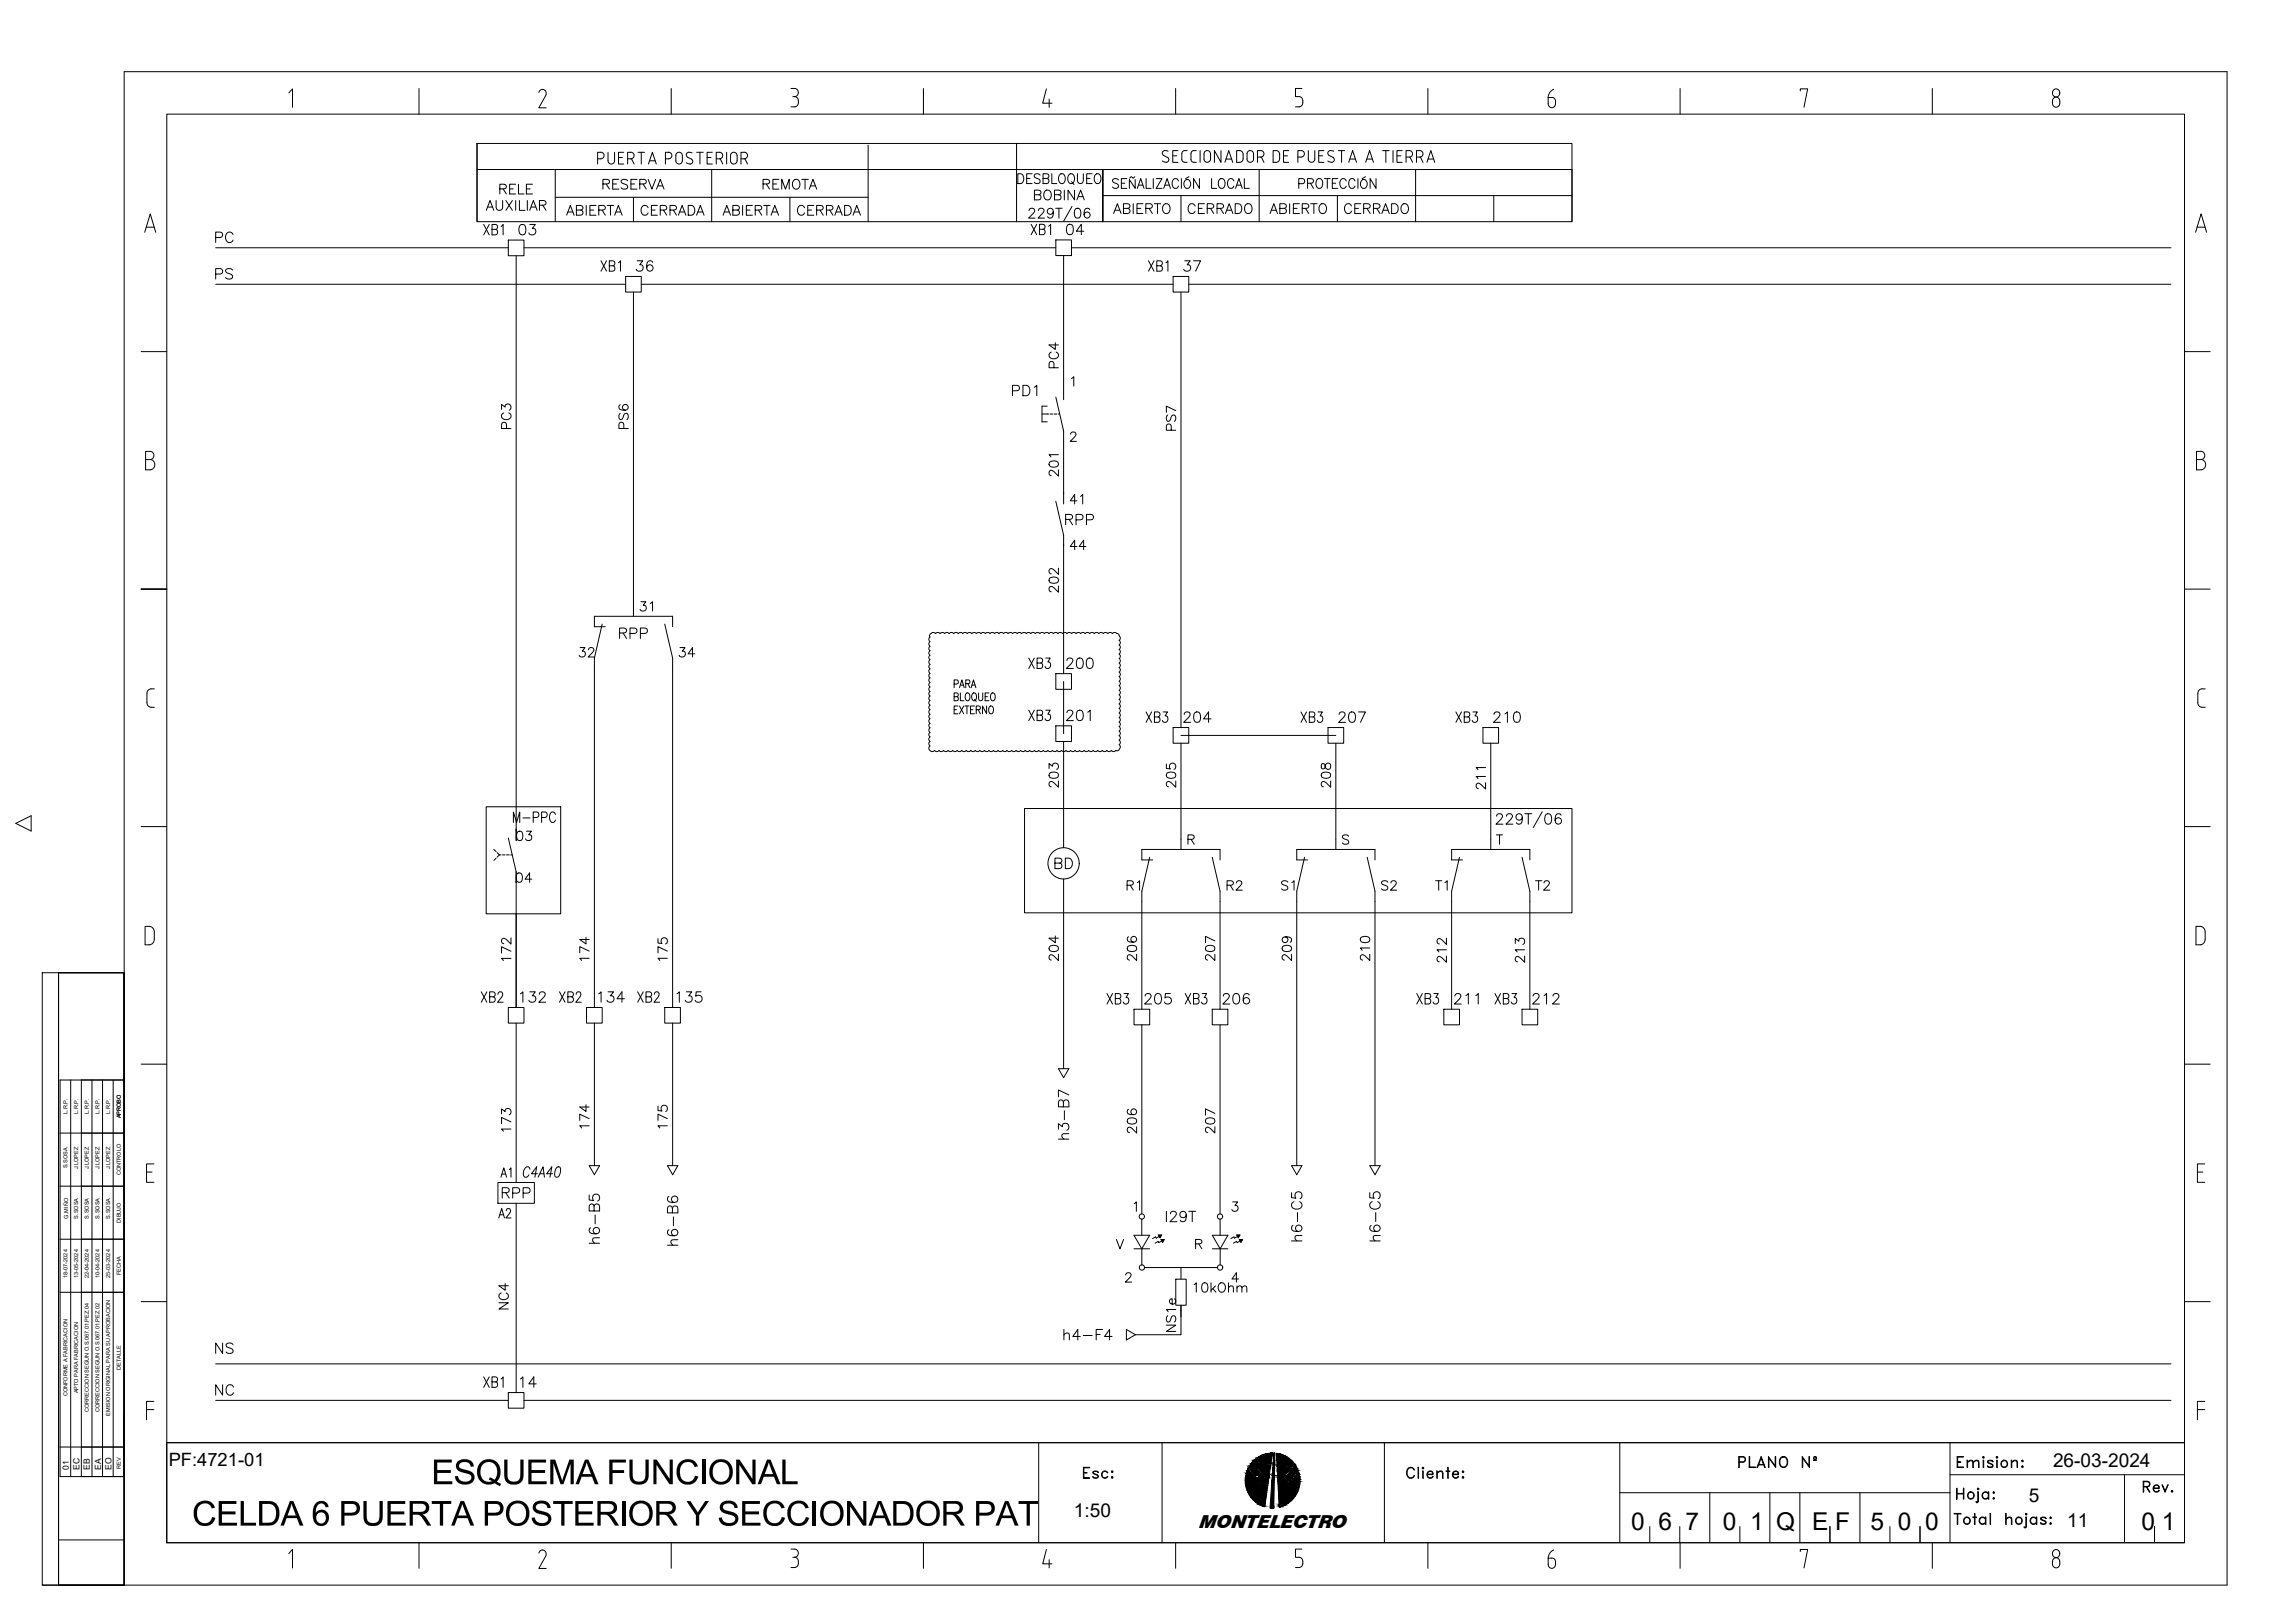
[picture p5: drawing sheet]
<svg xmlns="http://www.w3.org/2000/svg" width="420mm" height="297mm" viewBox="0 0 420 297" stroke-linecap="round" stroke-linejoin="round" font-family="sans-serif">
<defs><g id="words">
<text font-size="6.6" x="282.6" y="20.8">6</text>
<g font-size="6.3">
<text x="79" y="271.6">ESQUEMA FUNCIONAL</text>
<text x="35.1" y="279.2">CELDA 6 PUERTA POSTERIOR Y SECCIONADOR PAT</text>
</g>
<g font-size="5.3">
<text x="184.5" y="73.7">PD1</text>
<text x="194.4" y="97.4">RPP</text>
<text x="112.5" y="118.2">RPP</text>
<text x="111.1" y="228.6" transform="rotate(-90 111.1 228.6)">h6-B5</text>
<text x="254" y="228.2" transform="rotate(-90 254 228.2)">h6-C5</text>
<text x="38.5" y="249.1">NS</text>
<text x="194" y="246.6">h4-F4</text>
<text x="317.5" y="269.9">PLANO Nº</text>
</g>
<g font-size="4.9">
<text x="109.4" y="36">RESERVA</text>
<text x="138.6" y="36">REMOTA</text>
<text x="116.4" y="40.6">CERRADA</text>
<text x="131.6" y="40.6">ABIERTA</text>
<text x="145" y="40.6">CERRADA</text>
<text x="202.8" y="40.2">ABIERTO</text>
<text x="216.6" y="40.2">CERRADO</text>
<text x="231.8" y="40.2">ABIERTO</text>
<text x="245.2" y="40.2">CERRADO</text>
<text x="38.5" y="45.5">PC</text>
<text x="87.8" y="44.1">XB1</text>
<text x="94.2" y="44.1">03</text>
<text x="188" y="44.1">XB1</text>
<text x="194.4" y="44.1">04</text>
<text x="38.5" y="52.2">PS</text>
<text x="109" y="50.8">XB1</text>
<text x="115.7" y="50.8">36</text>
<text x="209.5" y="50.8">XB1</text>
<text x="215.9" y="50.8">37</text>
<text x="195.1" y="68.4" transform="rotate(-90 195.1 68.4)">PC4</text>
<text x="94.9" y="79.7" transform="rotate(-90 94.9 79.7)">PC3</text>
<text x="116.4" y="79.7" transform="rotate(-90 116.4 79.7)">PS6</text>
<text x="216.6" y="80.1" transform="rotate(-90 216.6 80.1)">PS7</text>
<text x="195.1" y="88.5" transform="rotate(-90 195.1 88.5)">201</text>
<text x="195.1" y="93.5">41</text>
<text x="195.1" y="102">44</text>
<text x="116.4" y="113.2">31</text>
<text x="195.1" y="109.7" transform="rotate(-90 195.1 109.7)">202</text>
<text x="105.1" y="121.4">32</text>
<text x="123.5" y="121.4">34</text>
<text x="187.3" y="123.5">XB3</text>
<text x="194.4" y="123.5">200</text>
<text x="187.3" y="133">XB3</text>
<text x="194.4" y="133">201</text>
<text x="208.8" y="133.3">XB3</text>
<text x="215.9" y="133.3">204</text>
<text x="237.4" y="133.3">XB3</text>
<text x="244.1" y="133.3">207</text>
<text x="265.6" y="133.3">XB3</text>
<text x="272.7" y="133.3">210</text>
<text x="195.1" y="145.3" transform="rotate(-90 195.1 145.3)">203</text>
<text x="216.6" y="145.3" transform="rotate(-90 216.6 145.3)">205</text>
<text x="244.8" y="145.3" transform="rotate(-90 244.8 145.3)">208</text>
<text x="93.1" y="151.7">M-PPC</text>
<text x="93.8" y="155.2">03</text>
<text x="192.3" y="160.2">BD</text>
<text x="93.5" y="162.6">04</text>
<text x="205.3" y="164">R1</text>
<text x="223.7" y="164">R2</text>
<text x="233.9" y="164">S1</text>
<text x="251.9" y="164">S2</text>
<text x="261.8" y="164">T1</text>
<text x="280.1" y="164">T2</text>
<text x="94.9" y="177.1" transform="rotate(-90 94.9 177.1)">172</text>
<text x="109" y="177.1" transform="rotate(-90 109 177.1)">174</text>
<text x="123.5" y="177.1" transform="rotate(-90 123.5 177.1)">175</text>
<text x="195.1" y="177.1" transform="rotate(-90 195.1 177.1)">204</text>
<text x="209.2" y="177.1" transform="rotate(-90 209.2 177.1)">206</text>
<text x="223.7" y="177.1" transform="rotate(-90 223.7 177.1)">207</text>
<text x="237.8" y="177.1" transform="rotate(-90 237.8 177.1)">209</text>
<text x="251.9" y="177.1" transform="rotate(-90 251.9 177.1)">210</text>
<text x="266" y="177.4" transform="rotate(-90 266 177.4)">212</text>
<text x="280.5" y="177.4" transform="rotate(-90 280.5 177.4)">213</text>
<text x="87.1" y="184.5">XB2</text>
<text x="94.5" y="184.5">132</text>
<text x="101.6" y="184.5">XB2</text>
<text x="108.7" y="184.5">134</text>
<text x="115.7" y="184.5">XB2</text>
<text x="123.1" y="184.5">135</text>
<text x="201.8" y="184.9">XB3</text>
<text x="208.5" y="184.9">205</text>
<text x="216.3" y="184.9">XB3</text>
<text x="223" y="184.9">206</text>
<text x="258.6" y="184.9">XB3</text>
<text x="265.3" y="184.9">211</text>
<text x="272.7" y="184.9">XB3</text>
<text x="279.8" y="184.9">212</text>
<text x="94.9" y="208.1" transform="rotate(-90 94.9 208.1)">173</text>
<text x="109" y="207.8" transform="rotate(-90 109 207.8)">174</text>
<text x="123.5" y="207.8" transform="rotate(-90 123.5 207.8)">175</text>
<text x="196.8" y="209.5" transform="rotate(-90 196.8 209.5)">h3-B7</text>
<text x="209.2" y="208.5" transform="rotate(-90 209.2 208.5)">206</text>
<text x="223.7" y="208.5" transform="rotate(-90 223.7 208.5)">207</text>
<text x="90.7" y="216.6">A1</text>
<text x="91" y="220.5">RPP</text>
<text x="94.9" y="216.6">C4A40</text>
<text x="90.3" y="224">A2</text>
<text x="212.7" y="224.7">I29T</text>
<text x="125.2" y="229.3" transform="rotate(-90 125.2 229.3)">h6-B6</text>
<text x="239.5" y="228.2" transform="rotate(-90 239.5 228.2)">h6-C5</text>
<text x="217.7" y="237.8">10kOhm</text>
<text x="94.2" y="240.9" transform="rotate(-90 94.2 240.9)">NC4</text>
<text x="216.6" y="244.8" transform="rotate(-90 216.6 244.8)">NS1e</text>
<text x="38.5" y="256.5">NC</text>
<text x="87.8" y="255.1">XB1</text>
<text x="94.5" y="255.1">14</text>
<text x="197.6" y="271.6">Esc:</text>
</g>
<g font-size="4.5">
<text x="298.6" y="280">0 6 7</text>
<text x="315.4" y="280">0 1</text>
<text x="325.2" y="280">Q</text>
<text x="331.7" y="280.1">E F</text>
<text x="342.4" y="280">5 0 0</text>
<text x="392.1" y="280">0 1</text>
</g>
<text font-size="4.4" x="273" y="145.7" transform="rotate(-90 273 145.7)">211</text>
<g font-size="3.5">
<text x="375.9" y="268.4">26-03-2024</text>
<text x="371.4" y="275">5</text>
<text x="196.6" y="277.6">1:50</text>
<text x="378.4" y="279.4">11</text>
</g>
<text font-size="3.4" x="30.9" y="268.3">PF:4721-01</text>
<text font-size="3.3" x="219.5" y="279.6">MONTELECTRO</text>
<g font-size="1.6">
<text x="12.6" y="269" transform="rotate(-90 12.6 269)">01</text>
<text x="14.6" y="269" transform="rotate(-90 14.6 269)">EC</text>
<text x="16.4" y="269" transform="rotate(-90 16.4 269)">EB</text>
<text x="18.5" y="269" transform="rotate(-90 18.5 269)">EA</text>
<text x="20.4" y="269" transform="rotate(-90 20.4 269)">EO</text>
</g>
<g font-size="1">
<text x="12.4" y="203.9" transform="rotate(-90 12.4 203.9)">L.R.P.</text>
<text x="14.3" y="203.9" transform="rotate(-90 14.3 203.9)">L.R.P.</text>
<text x="16.3" y="203.9" transform="rotate(-90 16.3 203.9)">L.R.P.</text>
<text x="18.2" y="203.9" transform="rotate(-90 18.2 203.9)">L.R.P.</text>
<text x="20.2" y="203.9" transform="rotate(-90 20.2 203.9)">L.R.P.</text>
<text x="22.1" y="204.7" transform="rotate(-90 22.1 204.7)">APROBO</text>
<text x="12.4" y="213.8" transform="rotate(-90 12.4 213.8)">S.SOSA</text>
<text x="14.3" y="214" transform="rotate(-90 14.3 214)">J.LOPEZ</text>
<text x="16.3" y="214" transform="rotate(-90 16.3 214)">J.LOPEZ</text>
<text x="18.2" y="214" transform="rotate(-90 18.2 214)">J.LOPEZ</text>
<text x="20.2" y="214" transform="rotate(-90 20.2 214)">J.LOPEZ</text>
<text x="22.1" y="215.1" transform="rotate(-90 22.1 215.1)">CONTROLO</text>
<text x="12.5" y="223" transform="rotate(-90 12.5 223)">G.MIÑO</text>
<text x="14.3" y="223" transform="rotate(-90 14.3 223)">S.SOSA</text>
<text x="16.3" y="223" transform="rotate(-90 16.3 223)">S.SOSA</text>
<text x="18.2" y="223" transform="rotate(-90 18.2 223)">S.SOSA</text>
<text x="20.2" y="223" transform="rotate(-90 20.2 223)">S.SOSA</text>
<text x="22.1" y="223.8" transform="rotate(-90 22.1 223.8)">DIBUJO</text>
<text x="12.4" y="233.9" transform="rotate(-90 12.4 233.9)">18-07-2024</text>
<text x="14.3" y="233.9" transform="rotate(-90 14.3 233.9)">13-05-2024</text>
<text x="16.3" y="233.9" transform="rotate(-90 16.3 233.9)">22-04-2024</text>
<text x="18.2" y="233.9" transform="rotate(-90 18.2 233.9)">10-04-2024</text>
<text x="20.2" y="233.9" transform="rotate(-90 20.2 233.9)">25-03-2024</text>
<text x="22.1" y="233.4" transform="rotate(-90 22.1 233.4)">FECHA</text>
<text x="22.1" y="250.8" transform="rotate(-90 22.1 250.8)">DETALLE</text>
<text x="12.4" y="255.6" transform="rotate(-90 12.4 255.6)">CONFORME A FABRICACION</text>
<text x="14.3" y="255" transform="rotate(-90 14.3 255)">APTO PARA FABRICACION</text>
<text x="16.3" y="258.5" transform="rotate(-90 16.3 258.5)">CORRECCION SEGUN O.S.067.01.PEZ.04</text>
<text x="18.2" y="258.5" transform="rotate(-90 18.2 258.5)">CORRECCION SEGUN O.S.067.01.PEZ.02</text>
<text x="20.2" y="259.1" transform="rotate(-90 20.2 259.1)">EMISION ORIGINAL PARA SU APROBACION</text>
<text x="22.1" y="268.8" transform="rotate(-90 22.1 268.8)">REV</text>
</g>
</g></defs>
<!-- layer: AUXILIAR -->
<g fill="none" stroke="#000" stroke-width=".18">
<path d="M39.5 45.3h53.6M39.5 52h75M95.9 45.3h97.4M117.4 52h97.4M196.2 45.3h201.2M217.6 52h179.8M89 147.7h13.6v19.5h-13.6zM93.1 153.4l1.4 6.2M187.6 148h100.2v19.1h-100.2zM274 149.4l.1-.3 .2-.2 .6 .1a.43 .43 0 0 1 .1 .7l-1.1 1.1h1.3M275.8 149.4l.1-.3 .3-.2 .5 .1a.42 .42 0 0 1 .1 .7l-1.1 1.1h1.3M278.7 149.6a.59 .59 0 0 1-.8 .5 .59 .59 0 0 1-.2-1 .59 .59 0 0 1 .9 .1 1.77 1.77 0 0 1-.2 1.5 .56 .56 0 0 1-.8-.1"/>
<path d="M279.2 148.9h1.2M279.8 148.9v1.9M282.3 148.6l-1.6 2.9M283.1 149a.61 .61 0 0 1 .9 .3 1.58 1.58 0 0 1-.2 1.4 .6 .6 0 0 1-.9-.2 1.55 1.55 0 0 1 .2-1.5zM285.8 149.2a.55 .55 0 0 0-.8-.2 1.14 1.14 0 0 0 .3 1.8 .59 .59 0 0 0 .6-.5 .59 .59 0 0 0-.6-.6 .59 .59 0 0 0-.6 .5M94.5 161.5v5.7M39.5 256.3h53.6M39.5 249.6h357.9M95.9 256.3h301.5"/>
</g>
<!-- layer: COTAS -->
<g fill="none" stroke="#000" stroke-width=".18">
<path d="M87.3 26.3h200.5v14.3h-200.5zM87.3 31h200.5v9.6M87.3 26.3v14.3M101.7 36.1h57.2M101.7 31v9.6M109.4 29.1h.6a.59 .59 0 0 0 .6-.6 .59 .59 0 0 0-.6-.6h-.6v2.1M111.3 27.9v1.5a.6 .6 0 0 0 .6 .6 .6 .6 0 0 0 .6-.6v-1.5M113.2 28.8h.8M114.2 27.9h-1v2.1h1M114.9 29.1h.6a.59 .59 0 0 0 .6-.6 .59 .59 0 0 0-.6-.6h-.6v2.1M115.6 29.1l.5 .9M116.8 27.9h1.2"/>
<path d="M117.4 27.9v2.1M118.7 30l.7-2.1 .8 2.1M118.9 29.4h1M121.8 29.1h.6a.59 .59 0 0 0 .6-.6 .59 .59 0 0 0-.6-.6h-.6v2.1M123.9 28a.6 .6 0 0 1 .6-.1 .6 .6 0 0 1 .4 .6v.9a.59 .59 0 0 1-.6 .6 .59 .59 0 0 1-.6-.6v-.9zM126.7 28a.59 .59 0 0 0-.8-.1 .59 .59 0 0 0-.2 .7l.9 .5a.54 .54 0 0 1 .1 .8 .54 .54 0 0 1-.8 0l-.3-.1M127.6 27.9h1.1M128.1 27.9v2.1M129.5 28.8h.7M130.3 31v9.6M130.4 27.9h-.9v2.1h.9M131.1 29.1h.6a.59 .59 0 0 0 .6-.6 .59 .59 0 0 0-.6-.6h-.6v2.1"/>
<path d="M131.8 29.1l.5 .9M133 27.9v2.1M133.9 28a.6 .6 0 0 1 .7-.1 .6 .6 0 0 1 .3 .6v.9a.59 .59 0 0 1-.6 .6 .59 .59 0 0 1-.5-.6l-.1-.9zM135.7 29.1h.6a.59 .59 0 0 0 .6-.6 .59 .59 0 0 0-.6-.6h-.6v2.1M136.4 29.1l.5 .9M158.9 26.6v14M186.1 26.3v14.3M201.9 35.8h85.9M201.9 31v9.6M213.9 27.7a.59 .59 0 0 0-.8-.1 .59 .59 0 0 0-.2 .7l.8 .5a.54 .54 0 0 1 .1 .8 .54 .54 0 0 1-.8 0l-.2-.1M214.7 28.5h.7M215.7 27.6h-1v2.1h1"/>
<path d="M217.3 27.6h-.7l-.2 .5v1.3l.2 .2 .7 .1M219 27.6h-.7l-.2 .2-.1 1.4 .3 .4 .7 .1M219.7 27.6v2.1M220.6 27.7a.6 .6 0 0 1 .6-.1 .6 .6 0 0 1 .4 .6v.9a.59 .59 0 0 1-.6 .6 .59 .59 0 0 1-.6-.6v-.9zM223.5 27.6v2.1l-1.2-2.1v2.1M224.3 29.7l.7-2.1 .7 2.1M224.5 29.1h1M226.4 27.6h.5a.66 .66 0 0 1 .7 .6v.9a.66 .66 0 0 1-.7 .6h-.5zM228.5 27.7a.6 .6 0 0 1 .6-.1 .6 .6 0 0 1 .4 .6v.9a.59 .59 0 0 1-.6 .6 .59 .59 0 0 1-.6-.6v-.9zM230.2 28.8h.6a.59 .59 0 0 0 .6-.6 .59 .59 0 0 0-.6-.6h-.6v2.1M230.5 31v9.6M230.9 28.8l.5 .9"/>
<path d="M233.1 27.6h.5a.66 .66 0 0 1 .7 .6v.9a.66 .66 0 0 1-.7 .6h-.5zM235 28.5h.7M235.9 27.6h-.9v2.1h.9M237.6 28.8h.6a.59 .59 0 0 0 .6-.6 .59 .59 0 0 0-.6-.6h-.6v2.1M239.5 27.6v1.5a.6 .6 0 0 0 .6 .6 .6 .6 0 0 0 .6-.6v-1.5M241.4 28.5h.7M242.4 27.6h-1v2.1h1M244.2 27.7a.6 .6 0 0 0-.8-.1 .6 .6 0 0 0-.2 .7l.8 .5a.53 .53 0 0 1 .1 .8 .53 .53 0 0 1-.8 0l-.2-.1M245 27.6h1.2M245.6 27.6v2.1M246.9 29.7l.7-2.1 .7 2.1M247.1 29.1h1"/>
<path d="M250 29.7l.7-2.1 .7 2.1M250.2 29.1h1M253.1 27.6h1.2M253.7 27.6v2.1M255 27.6v2.1M255.7 28.5h.8M256.7 27.6h-1v2.1h1M257.4 28.8h.6a.59 .59 0 0 0 .6-.6 .59 .59 0 0 0-.6-.6h-.6v2.1M258.1 28.8l.5 .9M259.2 31v9.6M259.3 28.8h.6a.59 .59 0 0 0 .6-.6 .59 .59 0 0 0-.6-.6h-.6v2.1M260 28.8l.5 .9"/>
<path d="M261.2 29.7l.7-2.1 .8 2.1M261.4 29.1h1.1M273.5 35.8v4.8"/>
</g>
<!-- layer: TEXTO -->
<g fill="none" stroke="#000" stroke-width=".18">
<path d="M89 38.5l.7-1.8 .7 1.8M89.3 37.9h.8M90.8 36.7v1.3a.6 .6 0 0 0 .6 .5 .6 .6 0 0 0 .6-.5v-1.3M91.5 34.6l1-.1 .2-.3-.1-.3-.3-.2h-.8v1.8M92.1 34.6l.6 .9M92.6 36.7l1.2 1.8M93.3 34.6h.7M93.8 36.7l-1.2 1.8M94.4 33.7h-1.1v1.8h1.1M94.4 36.7v1.8M94.9 33.7v1.8h1M95.1 36.7v1.8h1"/>
<path d="M96.4 34.6h.7M96.5 36.7v1.8M97 38.5l.7-1.8 .6 1.8M97.2 37.9h.9M97.5 33.7h-1.1v1.8h1.1M98.8 37.6h.7l.3-.1 .2-.3a.45 .45 0 0 0-.5-.5h-.7v1.8M99.4 37.6l.6 .9M103.7 39.4l.7-1.8 .7 1.8M104 38.8h.8M105.5 38.4h1.1l.1-.3-.1-.3-.3-.2h-.8v1.8h.8a.47 .47 0 0 0 .4-.5 .47 .47 0 0 0-.4-.5M107.3 37.6v1.8M108 38.4h.7"/>
<path d="M109.1 37.6h-1.1v1.8h1.1M109.6 38.4h1l.2-.3-.1-.3-.3-.2h-.8v1.8M110.2 38.4l.6 1M111.8 37.6v1.8M112.5 39.4l.7-1.8 .7 1.8M112.8 38.8h.8M186.3 31.8a.97 .97 0 0 1 1.1 .6 .97 .97 0 0 1-.3 1.1l-.8 .1zM188 32.7h.6M188.4 38.6l.1-.3 .2-.2h.4l.2 .2a.56 .56 0 0 1-.1 .8l-.9 .8h1.2M189 31.8h-1v1.8h1M189.4 35.6h1l.2-.3-.1-.3-.3-.2h-.8v1.8h.8a.47 .47 0 0 0 .4-.5 .47 .47 0 0 0-.4-.5M190.1 38.6l.2-.4a.58 .58 0 0 1 .8 .1 .55 .55 0 0 1-.2 .8l-.9 .8h1.2"/>
<path d="M190.4 32.1a.59 .59 0 0 0-.6-.3 .59 .59 0 0 0-.5 .4l.2 .3 .8 .3a.43 .43 0 0 1 .1 .5 .43 .43 0 0 1-.4 .3l-.5-.1-.2-.2M191 32.7h.6a.43 .43 0 0 0 .4-.5 .43 .43 0 0 0-.4-.4h-.6v1.8h.6a.48 .48 0 0 0 .4-.5 .48 .48 0 0 0-.4-.4M191.3 35a.66 .66 0 0 1 .7-.2 .66 .66 0 0 1 .5 .7 .78 .78 0 0 1-.2 .8 .78 .78 0 0 1-.9 .2 1.12 1.12 0 0 1-.1-1.5zM192.6 31.8v1.8h.9M192.8 38.7a.56 .56 0 0 1-.7 .5 .56 .56 0 0 1-.2-.9 .56 .56 0 0 1 .9 .1 1.65 1.65 0 0 1-.2 1.4 .53 .53 0 0 1-.8-.1M193.1 35.6h1l.1-.3v-.3l-.4-.2h-.7v1.8h.7a.47 .47 0 0 0 .5-.5 .47 .47 0 0 0-.5-.5M193.3 38.1h1.2M193.9 38.1v1.8M194.1 31.9l.2-.1a.96 .96 0 0 1 .8 .7 .96 .96 0 0 1-.4 1 .8 .8 0 0 1-.9-.3 .8 .8 0 0 1 .1-1zM194.8 34.8v1.8M195.8 31.9l.2-.1a.96 .96 0 0 1 .8 .7 .96 .96 0 0 1-.4 1 .81 .81 0 0 1-.9-.3 .81 .81 0 0 1 .1-1zM196.2 33.2l.4 .6"/>
<path d="M196.3 37.8l-1.6 2.7M196.7 34.8v1.8l-1.2-1.8v1.8M196.9 38.2a.59 .59 0 0 1 .9 .3 1.51 1.51 0 0 1-.2 1.3 .58 .58 0 0 1-.8-.2 1.5 1.5 0 0 1 .1-1.4zM197.1 36.6l.7-1.8 .7 1.8M197.3 31.8v1.3a.54 .54 0 0 0 .5 .5 .54 .54 0 0 0 .5-.5v-1.3M197.4 36h.9M198.9 32.7h.7M199.5 38.4a.52 .52 0 0 0-.8-.2 1.07 1.07 0 0 0 .3 1.7 .56 .56 0 0 0 .6-.5 .56 .56 0 0 0-.5-.6 .56 .56 0 0 0-.6 .5M199.9 31.8h-1v1.8h1M200.6 31.9a.8 .8 0 0 1 .9 .3 .8 .8 0 0 1 0 1 .59 .59 0 0 1-.7 .4 .59 .59 0 0 1-.5-.7v-.4zM204.8 32.9a.59 .59 0 0 0-.6-.2 .59 .59 0 0 0-.5 .4l.1 .3 .6 .2a.44 .44 0 0 1 .4 .5 .44 .44 0 0 1-.4 .4h-.3l-.4-.3M205.3 33.5h.6"/>
<path d="M206.3 32.7h-1v1.8h1M207.8 32.3l-.3 .3-.4-.3-.3 .3M207.8 32.9v1.6l-1-1.6v1.6M208.2 34.5l.6-1.8 .6 1.8M208.4 33.9h.8M209.8 32.7v1.8h.9M211.1 32.7v1.8M211.7 32.7h1l-1 1.8h1M213.1 34.5l.6-1.8 .6 1.8M213.3 33.9h.7M215.7 33.1a.59 .59 0 0 0-.7-.4 .59 .59 0 0 0-.4 .7v.4a.59 .59 0 0 0 .4 .7 .59 .59 0 0 0 .7-.4M216.3 32.7v1.8"/>
<path d="M217.1 32.9h.1a.81 .81 0 0 1 .8 .8 .81 .81 0 0 1-.8 .8 .93 .93 0 0 1-.1-1.6zM217.7 32.3l-.6 .4M219.6 32.7v1.8l-1.1-1.8v1.8M221.8 32.7v1.8h.9M223.4 32.8l.1-.1a.95 .95 0 0 1 .8 .7 .95 .95 0 0 1-.3 1l-.2 .1a.95 .95 0 0 1-.8-.7 .95 .95 0 0 1 .4-1zM225.9 33.1a.59 .59 0 0 0-.7-.4 .59 .59 0 0 0-.5 .7v.4a.59 .59 0 0 0 .5 .7 .59 .59 0 0 0 .7-.4M226.2 34.5l.6-1.8 .6 1.8M226.4 33.9h.8M227.8 32.7v1.8h.9M237.8 33.6h.7a.47 .47 0 0 0 .4-.4 .47 .47 0 0 0-.4-.5h-.7v1.8M239.4 33.5h.7a.42 .42 0 0 0 .4-.4 .42 .42 0 0 0-.4-.4h-.7v1.8M239.9 33.5l.6 1"/>
<path d="M241.2 32.8l.2-.1a.95 .95 0 0 1 .8 .7 .95 .95 0 0 1-.4 1 .8 .8 0 0 1-.9-.3 .8 .8 0 0 1 .1-1zM242.5 32.7h1M243 32.7v1.8M243.9 33.5h.6M244.9 32.7h-1v1.8h1M246.5 33.1a.59 .59 0 0 0-.7-.4 .59 .59 0 0 0-.5 .7v.4a.59 .59 0 0 0 .5 .7 .59 .59 0 0 0 .7-.4M248.1 33.1a.59 .59 0 0 0-.7-.4 .59 .59 0 0 0-.5 .7v.4a.59 .59 0 0 0 .5 .7 .59 .59 0 0 0 .7-.4M248.6 32.7v1.8M249.4 32.9h.1a.81 .81 0 0 1 .8 .8 .81 .81 0 0 1-.8 .8 .93 .93 0 0 1-.1-1.6zM250 32.3l-.6 .4M251.9 32.7v1.8l-1.1-1.8v1.8"/>
</g>
<!-- layer: 0 -->
<g fill="none" stroke="#000" stroke-width=".18">
<path d="M30.5 20.9h369.4v243.1h-369.4zM93.1 43.9h2.8v2.9h-2.8zM94.5 46.8v100.9M114.5 50.6h2.9v2.9h-2.9zM116 53.5v57.4M193.3 43.9h2.9v2.9h-2.9zM194.7 46.8v26.3M214.8 50.6h2.8v2.9h-2.8zM216.2 53.5v79.7M190.8 75.8h.9M190.8 74.3v2.9h.9M193.3 72.7l1.4 6.2v11.4"/>
<path d="M196 79.5l.3-.4 .6 .1a.54 .54 0 0 1-.2 .8l-.8 .8h1.2M196.2 69.3l.4-.4v1.8M194.7 99.9v23.4M110.2 114.2l-1.4 6.2M110.8 114.7h-2v-1.9h14.3v1.9M121.7 114.2l1.4 6.2M172.9 116l-.4-.3-.4 .3-.3-.2h-.3l-.2 .2a.62 .62 0 0 0-.8-.1 .62 .62 0 0 0-.2 .7l-.3 .4 .3 .4-.3 .4 .3 .5-.3 .4 .3 .4-.3 .4 .3 .4-.2 .3v.3l.2 .2-.3 .5 .3 .4-.3 .4 .3 .4M172.9 116l.4-.3 .5 .3M173.8 116l.4-.3 .4 .3 .4-.3 .4 .3 .4-.3 .5 .3 .4-.3 .4 .3 .2-.2h.4l.2 .2 .4-.3 .4 .3 .5-.3 .4 .3M179.6 116l.4-.3 .4 .3 .4-.3 .4 .3 .5-.3 .4 .3 .4-.3 .4 .3 .4-.3 .4 .3 .4-.3 .5 .3 .4-.3 .4 .3M185.4 116l.4-.3 .4 .3 .4-.3 .5 .3 .4-.3 .4 .3 .4-.3 .4 .3 .3-.2h.3l.2 .2 .5-.3 .4 .3 .4-.3 .4 .3M191.2 116l.4-.3 .4 .3 .4-.3 .5 .3 .4-.3 .4 .3 .4-.3 .4 .3 .4-.3 .5 .3 .4-.3 .4 .3 .4-.3 .4 .3"/>
<path d="M197 116l.4-.3 .4 .3 .5-.3 .4 .3 .4-.3 .4 .3 .4-.3 .4 .3 .4-.3 .5 .3 .2-.2h.3l.3 .2 .4-.3 .4 .3M202.8 116l.4-.3 .5 .3 .1-.2a.88 .88 0 0 1 1.1 .6l.2 .4-.2 .4 .2 .4-.2 .4 .2 .5-.2 .4 .2 .4-.2 .4 .2 .3v.3l-.2 .2 .2 .4-.2 .4M108.8 122.3v62.1M123.1 122.3v62.1M170.3 134.9l-.3 .4 .3 .4-.3 .4 .3 .4a.59 .59 0 0 0 0 .9 .59 .59 0 0 0 .8-.1l.4 .3 .4-.3 .4 .3 .4-.3 .3 .2h.3l.3-.2M170.3 122.4l-.3 .4 .3 .4-.3 .5 .3 .4-.3 .4 .3 .4-.3 .4 .3 .4-.3 .4 .3 .5-.2 .2v.3l.2 .3-.3 .4 .3 .4-.3 .4 .3 .4M170.3 129.1l-.3 .4 .3 .4-.3 .4 .3 .4-.3 .4 .3 .4-.3 .5 .3 .4-.3 .4 .3 .4-.2 .3v.3l.2 .2-.3 .4 .3 .5M173.6 137.3l.4 .3 .4-.3 .4 .3 .4-.3 .5 .3 .4-.3 .4 .3 .4-.3 .4 .3 .4-.3 .3 .2h.3l.3-.2 .4 .3 .4-.3M179.4 137.3l.4 .3 .4-.3 .4 .3 .4-.3 .5 .3 .4-.3 .4 .3 .4-.3 .4 .3 .4-.3 .3 .2h.3l.3-.2 .4 .3 .4-.3M185.2 137.3l.4 .3 .4-.3M186 137.3l.4 .3 .5-.3 .4 .3 .4-.3 .4 .3 .4-.3 .4 .3 .5-.3 .2 .2h.3l.3-.2M193.3 123.3h2.9v2.9h-2.9z"/>
<path d="M193.3 132.8h2.9v2.9h-2.9zM194.7 135.7v19.4M196 137.3l.4 .3 .4-.3 .4 .3 .4-.3 .3 .2h.3l.3-.2M198.5 137.3l.4 .3 .4-.3 .4 .3 .4-.3 .5 .3 .4-.3 .4 .3 .4-.3 .4 .3 .4-.3 .3 .2h.3l.3-.2 .4 .3 .4-.3M204.9 133l.2 .4-.2 .4 .2 .4-.2 .4 .2 .3v.3l-.2 .3 .2 .4-.2 .4a.63 .63 0 0 1 .1 .7 .63 .63 0 0 1-.7 .4M204.9 127.2l.2 .4-.2 .4 .2 .4-.2 .4 .2 .4-.2 .5 .2 .4-.2 .4 .2 .2v.4l-.2 .2 .2 .4-.2 .4 .2 .5-.2 .4M204.9 121.4l.2 .4-.2 .4 .2 .4-.2 .4 .2 .4-.2 .4 .2 .5-.2 .4 .2 .2v.3l-.2 .3 .2 .4-.2 .4 .2 .4-.2 .5M214.8 133.2h2.8v2.8h-2.8zM216.2 136v19.5M216.2 134.6h28.4M243.1 133.2h2.9v2.8h-2.9zM244.6 136v19.5"/>
<path d="M271.5 133.2h2.9v2.8h-2.9zM272.9 136v19.5M210.5 156.9l-1.5 6.2M211 157.4h-2v-1.9h14.4v1.9M217.5 153.6l1-.1 .1-.2-.1-.3-.3-.2h-.7v1.7M218.1 153.6l.5 .9M221.9 156.9l1.5 6.2M238.8 156.9l-1.4 6.2M239.4 157.4h-2v-1.9h14.3v1.9M246.9 153a.65 .65 0 0 0-.6-.2 .65 .65 0 0 0-.5 .4l.1 .2 .7 .3a.42 .42 0 0 1 .3 .3 .42 .42 0 0 1-.1 .4 .78 .78 0 0 1-1-.1M250.3 156.9l1.4 6.2M267.2 156.9l-1.4 6.2"/>
<path d="M267.7 157.4h-1.9v-1.9h14.3v1.9M274 152.8h1.1M274.5 152.8v1.7M278.6 156.9l1.5 6.2M94.5 167.2v17.2M194.7 160.9v34.7M209 165v19.7M223.4 165v19.7M237.4 165v48.3M251.7 165v48.3M265.8 165v19.7M280.1 165v19.7"/>
<path d="M12.9 197.7v72.5M22.7 197.7h-11.7v72.5h11.7M93.1 184.4h2.8v2.8h-2.8zM94.5 187.2v29.2M107.4 184.4h2.8v2.8h-2.8zM108.8 187.2v26.1M121.7 184.4h2.9v2.8h-2.9zM123.1 187.2v26.1M193.8 195.6h1.9l-1 1.6zM207.6 184.7h2.9v2.9h-2.9zM209 187.6v34.6M221.9 184.7h2.9v2.9h-2.9z"/>
<path d="M223.4 187.6v34.6M264.3 184.7h2.9v2.9h-2.9zM278.6 184.7h2.9v2.9h-2.9zM11 217.1h11.7M11 207.4h11.7M107.9 213.3h1.9l-1 1.7zM122.2 213.3h1.9l-1 1.7zM225.7 220h.9l-.5 .6a.57 .57 0 0 1 .4 .9 .57 .57 0 0 1-1-.1M236.5 213.3h1.9l-1 1.7zM250.8 213.3h1.9l-1 1.7zM11 236.5h11.7M11 226.8h11.7"/>
<path d="M94.5 220.2v34.7M204.4 226.8l.6 1.8 .7-1.8M206.1 233.3l.1-.2 .2-.2 .6 .2a.54 .54 0 0 1-.2 .7l-.8 .9h1.2M207.6 226.1h2.9l-1.5 2.5zM207.6 228.6h2.9M207.6 220.3l.4-.3v1.7M209 223.1v3M209 228.6v2.9M209.5 232h13.4M212.1 226l.3 .5 .2-.5M212.2 226.3l-.5 .3-.1-.2-.6 .3M212.6 226.9h.5l-.2 .4z"/>
<path d="M212.7 227.1l-.5 .3-.2-.2-.5 .3M215.3 234.1h1.9v4.8h-1.9zM216.2 232v2.1M218.9 227.7l1-.1 .1-.3v-.3l-.4-.2h-.7v1.8M219.5 227.7l.5 .9M221.9 226.1h2.9l-1.4 2.5zM221.9 228.6h2.9M223.4 223.1v3M223.4 228.6v2.9M226.4 226h.6l-.3 .5zM226.6 226.3l-.6 .3-.1-.2-.6 .3M226.9 226.9h.6l-.3 .4z"/>
<path d="M227.1 227.1l-.6 .3-.1-.2-.6 .3M93.1 254.9h2.8v2.8h-2.8zM206.2 243.3l1.7 1M207.9 244.3h8.3M207.9 244.3l-1.7 .9M11 264.8h11.7M30.5 264v18.3h369.4M7.7 290.1h400v-277h-385v277M10.7 281.8h12"/>
<circle cx="209" cy="222.6" r=".48"/>
<circle cx="209.1" cy="232" r=".48"/>
<circle cx="223.4" cy="222.6" r=".48"/>
<circle cx="223.4" cy="232" r=".48"/>
</g>
<path d="M212.1 226h.5l-.2 .5zM212.6 226.9h.5l-.2 .4zM226.4 226h.6l-.3 .5zM226.9 226.9h.6l-.3 .4z" fill="#000" stroke="#000" stroke-width=".18"/>
<!-- layer: TRAZOS -->
<path d="M191.7 75.8h.3M192.2 75.8h.5M193 75.8h.5M193.7 75.8h.3M90.4 155.5l.4 .4M90.8 157.1l-.4 .4M91 156l.4 .5M91.4 156.5h.3M91.4 156.5l-.4 .4M92 156.5h.5" fill="none" stroke="#000" stroke-width=".18"/>
<!-- layer: PRINCIPAL -->
<path d="M194.7 124.7v9.6" fill="none" stroke="#000" stroke-width=".18"/>
<!-- layer: CABLES -->
<g fill="none" stroke="#000" stroke-width=".18">
<path d="M174.7 125.2l.6-.1 .1-.2-.1-.4-.6-.1v1.5M174.7 127.5l.6-.1 .1-.2-.1-.3-.6-.1v1.4l.7-.1v-.3l-.2-.3M174.7 129.9h.4M175.4 129.2h-.7v1.4h.7M175.7 125.9l.4-1.5 .4 1.5M175.7 129.2l.7 1.4M175.8 126.8v1.4h.7M175.8 125.4h.6M176.4 129.2l-.7 1.4M176.6 129.2h.8M176.8 125.1l.7-.1 .1-.2-.1-.3-.7-.1v1.5M176.9 126.9l.1-.1a.74 .74 0 0 1 .6 .7 .74 .74 0 0 1-.6 .7 .94 .94 0 0 1-.1-1.3z"/>
<path d="M177 129.2v1.4M177.2 125.1l.4 .8M177.7 129.9h.4M177.8 125.9l.4-1.5 .5 1.5M177.9 125.4h.6M178.1 126.9l.1-.1a.73 .73 0 0 1 .6 .7 .73 .73 0 0 1-.6 .7 .94 .94 0 0 1-.1-1.3zM178.4 129.2h-.7v1.4h.7M178.4 128l.3 .4M178.7 129.9l.7-.1v-.5l-.2-.1h-.5v1.4M179.1 129.9l.4 .7M179.2 126.8v1a.38 .38 0 0 0 .3 .4 .38 .38 0 0 0 .4-.4v-1M180.4 127.5h.4"/>
<path d="M180.6 129.2v1.4l-.7-1.4v1.4M181.1 126.8h-.7v1.4h.7M181.2 129.3l.1-.1a.73 .73 0 0 1 .6 .7 .73 .73 0 0 1-.6 .7 .95 .95 0 0 1-.1-1.3zM181.6 126.9l.1-.1a.74 .74 0 0 1 .5 .7 .74 .74 0 0 1-.5 .7 .94 .94 0 0 1-.1-1.3z"/>
</g>
<!-- layer: Hoja -->
<g fill="none" stroke="#000" stroke-width=".18">
<path d="M7.7 178h15v112.1h-15zM10.7 178h12v112.1h-12zM22.7 178v92.2h-7.8v-72.5h7.8M16.8 197.7v72.5M18.8 197.7v72.5M20.7 197.7v72.5M14.9 217.1h7.8M14.9 207.4h7.8M14.9 236.5h7.8M14.9 226.8h7.8M22.7 258.4v11.8M14.9 264.8h7.8"/>
<path d="M190.2 264.1v18.2M212.7 264.1v18.2M253.4 264.1v18.2M257.9 268.6a.69 .69 0 0 1 1 .4 .7 .7 0 0 0-.7-.4 .7 .7 0 0 0-.6 .7 .86 .86 0 0 0 .9 1.2l.4-.4a.74 .74 0 0 1-.8 .5 .74 .74 0 0 1-.6-.8 1.21 1.21 0 0 1 .4-1.2zM259.6 268.5h.1v2h-.1zM260.5 268.5l.2 .1-.1 .2-.2-.1zM260.5 268.6l.1 .1zM260.5 269.2h.1v1.3h-.1zM261.3 269.8h1v-.2a.56 .56 0 0 0-1 0 .56 .56 0 0 0 .4 .9h.3l.3-.3 .1 .1a.64 .64 0 0 1-.9 .1 .64 .64 0 0 1-.1-.9 .64 .64 0 0 1 .9-.1l.1 .5h-1.1M263 269.2h.1v1.3h-.1zM263.1 269.6l.5-.4 .5 .1 .1 1.2h-.1v-.9a.4 .4 0 0 0-.7-.2zM264.8 269.2h.6v.1h-.6z"/>
<path d="M265 268.5h.1v2h-.1zM266 269.8h.9v-.2a.56 .56 0 0 0-.9 0 .56 .56 0 0 0 .4 .9h.3l.2-.3 .1 .1a.64 .64 0 0 1-.9 .1 .64 .64 0 0 1-.1-.9 .64 .64 0 0 1 .9-.1l.1 .5h-1M267.7 270.4l.2-.1 .1 .2h-.2zM267.8 269.2l.2 .1-.1 .2-.2-.1zM267.8 269.3l.1 .1zM267.8 270.4l.1 .1zM296.5 264.1v18.2M296.5 273.2h60.5M302 279.4v2.9M307.5 279.4v2.9M313 273.2v9.1M318.5 279.4v2.9"/>
<path d="M324 273.2v9.1M329.5 273.2v9.1M335 279.4v2.9M340.5 273.2v9.1M346 279.4v2.9M351.5 279.4v2.9M357 269.9h42.9M357 264.1v18.2M357.8 277h1.2v.1h-1.2zM358.2 272.4h.1v2h-.1zM358.3 273.3h1.1M358.3 273.4h1.1"/>
<path d="M358.3 266.6h1.2v.1h-1.1v1.8h1.1v.1h-1.2zM358.3 277.1v1.9h.1v-1.9M358.4 267.5h.6v.1h-.6M359.4 272.4h.1v2h-.1zM360.1 267.2h.1v1.4h-.1zM360.2 267.6l.5-.4 .5 .1 .1 1.3h-.1v-1a.4 .4 0 0 0-.7-.2zM361.2 277.7h.7h-.7zM361.5 277h.1v2h-.1zM361.5 267.3l.2-.1 .5 .1 .1 1.3h-.1v-1a.4 .4 0 0 0-.7-.2l-.2 .2zM362 272.5l.2-.1 .1 .2-.2 .1zM362.1 272.5l.1 .1zM362.1 273h.1v1.8l-.3 .2-.2-.2 .2 .1 .2-.1z"/>
<path d="M362.4 277.9a.6 .6 0 0 1 1.1 0l-.4-.2a.58 .58 0 0 0-.7 .6 .58 .58 0 0 0 .7 .6l.4-.2a.65 .65 0 0 1-.9 .2 .65 .65 0 0 1-.2-1zM363 273.3a.6 .6 0 0 1 1 0l-.4-.2a.58 .58 0 0 0-.7 .6 .58 .58 0 0 0 .7 .6l.4-.2a.65 .65 0 0 1-.9 .1 .65 .65 0 0 1-.1-.9zM363 266.7l.2-.1 .1 .2-.2 .1zM363.1 266.7l.1 .1zM363.1 267.2h.1v1.4h-.1zM363.5 277.7h.1v1.3h-.1zM363.9 268.4l.3 .1 .6-.1M363.9 267.6l.9 .4 .1 .3a.6 .6 0 0 1-1.1 0l.2 .2M363.9 267.4l.3-.1 .6 .1M364 273h.1v1.4h-.1zM364 267.3l-.1 .2 .1 .2M364.3 277h.1v2h-.1z"/>
<path d="M364.7 267.3l.2 .2a.6 .6 0 0 0-1.1 0l.1 .2 .9 .4M364.7 268l.1 .2-.1 .3M364.9 273.1l.2-.1v.2l-.1 .1zM364.9 274.2l.2-.1v.2l-.1 .1zM365 273.1l.1 .1zM365 274.2l.1 .1zM365.5 266.7l.1-.1 .1 .2-.2 .1zM365.5 266.7l.1 .1zM365.5 267.2h.1v1.4h-.1zM367.2 277h.1v2h-.1zM367.3 278l.5-.3h.4l.1 1.3h-.1v-1a.4 .4 0 0 0-.6-.2zM368.2 267.2h.1v1.4h-.1z"/>
<path d="M368.3 267.6l.5-.4 .5 .1 .1 1.3h-.1v-1a.4 .4 0 0 0-.7-.2zM370.1 267.3l.2-.1 .1 .2-.2 .1zM370.1 268.4l.2-.1 .1 .2-.2 .1zM370.2 267.3l.1 .1zM370.2 268.4l.1 .1zM370.8 277.1l.2-.1 .1 .2-.2 .1zM370.9 277.1l.1 .1zM370.9 277.7h.1v1.8l-.3 .2-.2-.2 .2 .1 .2-.1zM371.8 277.9a.6 .6 0 0 1 1 0l-.4-.2a.58 .58 0 0 0-.7 .6 .58 .58 0 0 0 .7 .6l.4-.2a.65 .65 0 0 1-.9 .2 .65 .65 0 0 1-.1-1zM372.8 277.7h.1v1.3h-.1zM373.7 278.8l.2 .1 .6-.1M373.7 278l.8 .4 .1 .3a.6 .6 0 0 1-1 0l.2 .2"/>
<path d="M373.7 277.8l.2-.1 .6 .1M373.8 277.7l-.1 .2 .1 .2M374.4 277.7l.2 .2a.6 .6 0 0 0-1 0l.1 .2 .8 .4M374.4 278.4l.1 .2-.1 .3M375.3 277.7h.2l.1 .1-.2 .1zM375.3 278.8l.2-.1 .1 .2-.2 .1zM375.4 277.7l.1 .1zM375.4 278.8l.1 .1zM388.9 269.9v12.4M392.5 272l.9-.1 .1-.1-.1-.5-.9-.1v1.9h-.1v-2h.7a.52 .52 0 0 1 .5 .5 .52 .52 0 0 1-.5 .5h-.6M392.9 272.1l.7 1-.6-1M394.3 272.3h.9v-.2a.56 .56 0 0 0-.9 0 .56 .56 0 0 0 .4 .9h.2l.3-.3 .1 .1a.64 .64 0 0 1-.9 .1 .64 .64 0 0 1-.1-.9 .64 .64 0 0 1 .9-.1l.1 .5h-1"/>
<path d="M394.4 279.4v2.9M395.8 271.8l.6 1.1 .5-1.1-.5 1.3zM397.5 272.9l.2-.1 .1 .2-.2 .1zM397.6 272.9l.1 .1z"/>
<circle cx="360.1" cy="278.3" r=".66"/>
<circle cx="360.1" cy="278.3" r=".58"/>
<circle cx="360.8" cy="273.7" r=".58"/>
<circle cx="360.8" cy="273.7" r=".66"/>
<circle cx="366.9" cy="267.9" r=".58"/>
<circle cx="366.9" cy="267.9" r=".66"/>
<circle cx="369.6" cy="278.3" r=".66"/>
<circle cx="369.6" cy="278.3" r=".58"/>
</g>
<g fill="#000" stroke="#000" stroke-width=".18">
<path d="M229.3 267.6h.1h-.2zM229.7 267.2l.2-.2 .1 .2zM230.6 270.3h.6l.1 .1zM230.8 268.1h.4zM231 268.3h1.6v.3zM231.2 269.8l.1 .2zM231.2 269.8h1.2l-1.1 .2zM231.4 275.7l.1 .1zM231.6 270.4h.7zM232.3 270h.1zM232.5 276h.7zM232.9 270.8l.3 .1z"/>
<path d="M232.9 269.7h.2zM232.9 265.9h.1zM233 268.8h.2zM233.1 268.1h.3l-.1 .5zM233.1 267.8h.1zM232.9 270h.2zM233.1 270.7h.2zM233.2 265.9h.2zM233.1 268h.2zM233.7 266h.2zM233.8 268.1l1.4 .7zM233.8 268.1h1.9l-.5 .7z"/>
<path d="M233.8 268.8h.9l.2 .1zM233.8 268.9l.4 .1zM233.9 270.1h1.3l-.3 .3zM233.9 270.3l.2 .1h-.2zM233.9 270.8h.8zM234.2 275.7h.5zM234.8 270.9l.7 .1zM235.1 270.6h1.4l-.3 .4zM235.3 268.9h.9l-.2 .3zM237.8 269.4v.2h-.3z"/>
<path d="M228.5 268.8l.3 .4zM228.5 268.8l.3 .4h-.5z"/>
<path d="M228.3 269.2l.8 .4-.3-.4zM228.3 269.2l.8 .4h-1z"/>
<path d="M228 270.3l2.8 .2zM228 270.3l2.8 .2h-2.8z"/>
<path d="M228.1 269.6l1.3 .5-.3-.5zM228.1 269.6l1.3 .5h-1.4z"/>
<path d="M229.2 267.6l.3 .3zM229.2 267.6l.3 .3h-.5z"/>
<path d="M228 270.1l1.5 .1-.1-.1zM228 270.1l1.5 .1h-1.5z"/>
<path d="M228 270.2h1.5zM228 270.2l.9 .1z"/>
<path d="M229 267.9l.8 .3-.3-.3zM229 267.9l.8 .3h-1z"/>
<path d="M228.8 268.2l1.2 .4-.2-.4zM228.8 268.2l1.2 .4h-1.4z"/>
<path d="M228.6 268.6l2.4 1.4-1-1.4zM228.6 268.6l2.4 1.4h-1.4z"/>
<path d="M229.7 267.2l.5 .2-.2-.2zM229.4 267.4l.3-.2 .5 .2z"/>
<path d="M230.1 268.3l2.5 .4zM230.1 268.3l2.5 .4h-2.3z"/>
<path d="M229.4 267.4l1.3 .8-.5-.8zM229.4 267.4l1.3 .8h-.7z"/>
<path d="M230 268.2l.1 .1 .6-.1zM230 268.2l.1 .1z"/>
<path d="M228 270.5l4.3 .2-1.5-.2zM228 270.5l4.3 .2h-4.3z"/>
<path d="M231 268.3l1.6 .3zM232.5 268.6h.1z"/>
<path d="M229.6 270l.2 .1 1.2-.1zM229.6 270l.2 .1z"/>
<path d="M231.1 270.2l.1 .1zM230.4 270.3h.8z"/>
<path d="M230.4 270.3h.8zM230.4 270.3h.8z"/>
<path d="M231.1 275.6h.5zM231.1 275.6l.4 .1z"/>
<path d="M230.7 275.4l.9 .2v-.2zM230.7 275.4l.9 .2h-.5z"/>
<path d="M231.6 270.4l.7 .1zM232.1 270.5h.2z"/>
<path d="M230.3 275.2l1.3 .2v-.2zM230.3 275.2l1.3 .2h-.9z"/>
<path d="M229.9 274.9l1.7 .3v-.3zM229.9 274.9l1.7 .3h-1.3z"/>
<path d="M229.6 274.6l2 .3 .1-.3zM229.6 274.6l2 .3h-1.7z"/>
<path d="M229.2 274.3l2.5 .3v-.3zM229.2 274.3l2.5 .3h-2.1z"/>
<path d="M229 274l2.7 .3 .1-.3zM229 274l2.7 .3h-2.5z"/>
<path d="M228.7 273.6l3.1 .4v-.4zM228.7 273.6l3.1 .4h-2.8z"/>
<path d="M228.5 273.2l3.3 .4 .1-.4zM228.5 273.2l3.3 .4h-3.1z"/>
<path d="M228.3 272.8l3.6 .4 .1-.4zM228.3 272.8l3.6 .4h-3.4z"/>
<path d="M228.2 272.3l3.8 .5v-.5zM228.2 272.3l3.8 .5h-3.7z"/>
<path d="M228 271.9l4 .4 .1-.4zM228 271.9l4 .4h-3.8z"/>
<path d="M228 271.4l4.1 .5 .1-.5zM228 271.4l4.1 .5h-4.1z"/>
<path d="M228 271l4.2 .4v-.4zM228 271l4.2 .4h-4.2z"/>
<path d="M228 270.7l4.2 .3 .1-.3zM228 270.7l4.2 .3h-4.2z"/>
<path d="M231.4 270.1l.9 .3 .1-.3zM231.4 270.1l.9 .3h-.7z"/>
<path d="M232.3 270l.1 .1zM231.4 270.1l.9-.1 .1 .1z"/>
<path d="M232.5 276h.7zM232.8 276h.4z"/>
<path d="M230.3 268.7l2.1 1.1 .2-1.1zM230.3 268.7l2.1 1.1h-1.2z"/>
<path d="M232.7 268.1l-.1 .2zM231 268.3l1.7-.2-.1 .2z"/>
<path d="M230.7 267.9l.5 .2 1.5-.2zM230.7 267.9l.5 .2h-.4z"/>
<path d="M230 266.9l2.7 1 .1-1zM230 266.9l2.7 1h-2z"/>
<path d="M230.4 266.6l2.4 .3 .1-.3zM230 266.9l.4-.3 2.4 .3z"/>
<path d="M230.8 266.4l2.1 .2v-.2zM230.4 266.6l.4-.2 2.1 .2z"/>
<path d="M231.2 266.3l1.7 .1v-.1zM230.8 266.4l.4-.1 1.7 .1z"/>
<path d="M231.6 266.1l1.3 .2v-.2zM231.2 266.3l.4-.2 1.3 .2z"/>
<path d="M232.1 266l.8 .1 .1-.1zM231.6 266.1l.5-.1 .8 .1z"/>
<path d="M232.9 265.9l.1 .1zM232.5 266h.5z"/>
<path d="M232.5 266h.5zM232.1 266h.9z"/>
<path d="M233.1 268.1l-.1 .5h.3zM233 268.6l.3 .1z"/>
<path d="M232.9 270h.4zM232.9 270h.4z"/>
<path d="M233 268.8h.3zM233 268.8h.3z"/>
<path d="M232.9 270.9h.4zM232.9 270.9h.4z"/>
<path d="M233.1 268l.3 .1zM233.1 268l.3 .1z"/>
<path d="M232.9 270.6l.4 .1zM232.9 270.6l.4 .1z"/>
<path d="M232.9 270.9l.3 5.1 .1-5.1zM232.9 270.9l.3 5.1h-.7z"/>
<path d="M232.9 270l.4 .6v-.6zM232.9 270l.4 .6h-.4z"/>
<path d="M233.1 269.7l.2 .1zM233.1 269.7l.2 .1z"/>
<path d="M233.2 269.8h.1zM233.2 269.8h.1z"/>
<path d="M233 268.8l.3 .9v-.9zM233 268.8l.3 .9h-.4z"/>
<path d="M233.2 267.8h.2zM233.2 267.8h.2z"/>
<path d="M233.2 265.9l.2 1.9v-1.9zM233.2 265.9l.2 1.9h-.3z"/>
<path d="M233.8 268.8l1.1 .1zM234.7 268.9l.3 .1z"/>
<path d="M233.8 268.3l.9 .5zM233.8 268.3l.9 .5h-.9z"/>
<path d="M233.7 266l.4 .1zM233.7 266l.4 .1z"/>
<path d="M233.9 270.1l1 .3zM234.7 270.4h.2z"/>
<path d="M233.9 270.8h.7zM234.2 270.8h.4z"/>
<path d="M233.7 266.1l.8 .1zM233.7 266.1l.8 .1h-.8z"/>
<path d="M233.9 270.4l.8 .3zM233.9 270.4l.8 .3h-.8z"/>
<path d="M233.8 269l2.1 .2zM233.8 269l2.1 .2h-2.1z"/>
<path d="M234.2 275.7l.2 .1zM234.2 275.8h.2z"/>
<path d="M233.7 266.2l1.2 .1-.4-.1zM233.7 266.2l1.2 .1h-1.2z"/>
<path d="M233.9 270.7l.8 .1v-.1zM233.9 270.7l.8 .1h-.8z"/>
<path d="M234.8 270.9l.7 .1zM235.3 271h.2z"/>
<path d="M233.7 266.3l1.6 .2-.4-.2zM233.7 266.3l1.6 .2h-1.6z"/>
<path d="M234.9 270.8l.4 .1zM234.9 270.8l.4 .1h-.5z"/>
<path d="M235.1 270.6l1.1 .4zM236 271h.2z"/>
<path d="M234.2 275.5l.5 .2 .4-.2zM234.2 275.5l.5 .2h-.5z"/>
<path d="M235.3 268.9l.7 .3zM235.9 269.2h.1z"/>
<path d="M233.7 266.5l2 .2-.4-.2zM233.7 266.5l2 .2h-2z"/>
<path d="M233.9 271l1.4 .2zM233.9 271l1.4 .2h-1.3z"/>
<path d="M234 271.2l2.9 .2-1.6-.2zM234 271.2l2.9 .2h-2.9z"/>
<path d="M234.2 275.3l.9 .2 .4-.2zM234.2 275.3l.9 .2h-.9z"/>
<path d="M233.7 266.7l2.4 .3-.4-.3zM233.7 266.7l2.4 .3h-2.4z"/>
<path d="M234.2 275.1l1.3 .2 .4-.2zM234.2 275.1l1.3 .2h-1.3z"/>
<path d="M233.8 269.2l1.4 .9 .7-.9zM233.8 269.2l1.4 .9h-1.3z"/>
<path d="M233.7 267l2.7 .3-.3-.3zM233.7 267l2.7 .3h-2.7z"/>
<path d="M234.2 274.8l1.7 .3 .3-.3zM234.2 274.8l1.7 .3h-1.7z"/>
<path d="M233.7 267.3l2 .8 .7-.8zM233.7 267.3l2 .8h-1.9z"/>
<path d="M236.5 267.4l.3 .2zM236.5 267.4l.3 .2h-.5z"/>
<path d="M234.1 274.5l2.1 .3 .4-.3zM234.1 274.5l2.1 .3h-2z"/>
<path d="M236.3 267.6l.7 .3-.2-.3zM236.3 267.6l.7 .3h-.9z"/>
<path d="M234.1 274.1l2.5 .4 .3-.4zM234.1 274.1l2.5 .4h-2.5z"/>
<path d="M236.1 267.9l.1 1 .8-1zM236.1 267.9l.1 1h-.9z"/>
<path d="M237.1 268.2l.2 .2zM237.1 268.2l.2 .2h-.4z"/>
<path d="M234.1 273.8l2.8 .3 .3-.3zM234.1 273.8l2.8 .3h-2.8z"/>
<path d="M236.9 268.4l.6 .4-.2-.4zM236.9 268.4l.6 .4h-.9z"/>
<path d="M234.1 273.4l3.1 .4 .2-.4zM234.1 273.4l3.1 .4h-3.1z"/>
<path d="M236.6 268.8l1.1 .3-.2-.3zM236.6 268.8l1.1 .3h-1.4z"/>
<path d="M234.1 273l3.3 .4 .2-.4zM234.1 273l3.3 .4h-3.3z"/>
<path d="M236.3 269.1l.2 1.5 1.2-1.5zM236.3 269.1l.2 1.5h-1.4z"/>
<path d="M234 272.5l3.6 .5 .2-.5zM234 272.5l3.6 .5h-3.5z"/>
<path d="M237.5 269.6l.4 .2-.1-.2zM237.5 269.6l.4 .2h-.5z"/>
<path d="M237.4 269.8l.6 .5-.1-.5zM237.4 269.8l.6 .5h-1z"/>
<path d="M234 272.1l3.8 .4 .1-.4zM234 272.1l3.8 .4h-3.8z"/>
<path d="M237 270.3l1 .4v-.4zM237 270.3l1 .4h-1.3z"/>
<path d="M234 271.6l3.9 .5 .1-.5zM234 271.6l3.9 .5h-3.9z"/>
<path d="M234 271.4l4 .2v-.2zM234 271.4l4 .2h-4z"/>
<path d="M236.7 270.7l1.3 .4v-.4zM236.7 270.7l1.3 .4h-1.7z"/>
<path d="M236.3 271.1l1.7 .1zM236.3 271.1l1.7 .1z"/>
<path d="M236.4 271.2l1.6 .2v-.2zM236.4 271.2l1.6 .2h-1.1z"/>
</g>
<!-- layer: ROTULO -->
<path d="M10.7 178h12v112.1h-12zM30.5 264h369.4v18.3h-369.4z" fill="none" stroke="#000" stroke-width=".18"/>
<!-- layer: ROT-EXT -->
<g fill="none" stroke="#000" stroke-width=".18">
<path d="M52.9 17l.7-.7v3.3M76.7 16.2v4.7M98.7 16.9a.7 .7 0 0 1 .9-.5 .7 .7 0 0 1 .3 1.1l-1.3 2.2h1.4M122.9 16.2v4.7M144.8 16.2h.7a.75 .75 0 0 1 .7 .7 .75 .75 0 0 1-.7 .8M145.2 17.7h.3M145.5 17.7a.71 .71 0 0 1 .7 .7M146.2 18.8a.71 .71 0 0 1-.7 .8h-.7M146.2 18.4v.4M169.1 16.2v4.7M191.6 16.3l-.7 2.6h1.7M192.1 18.1v1.5"/>
<path d="M215.2 16.2v4.7M237.2 19.6h.6M237.8 17.7a.98 .98 0 0 1 .7 .9 .98 .98 0 0 1-.7 1M238.3 16.2h-1.1v1.5h.6M261.4 16.2v4.7M307.6 16.2v4.7M329.6 16.6v-.3h1.3l-.6 3.3M353.8 16.2v4.7M375.8 18.5a.68 .68 0 0 1 .6-.7 .68 .68 0 0 1 .7 .7M375.8 18.5a.74 .74 0 0 0 .2 .9 .74 .74 0 0 0 .9 0l.2-.9M26.5 42.5l1-3.4 1 3.4M26.8 41.6h1.4"/>
<path d="M402 42.5l1-3.4 1 3.4M402.3 41.6h1.4M25.8 64.4h4.7M399.9 64.4h4.7M26.7 84.1h.8M27.5 84.1a.94 .94 0 0 1 .8 .9 .94 .94 0 0 1-.8 1M27.5 84.1a.75 .75 0 0 0 .7-.7 .75 .75 0 0 0-.7-.8h-.8v3.4h.8M402.1 84.1h.9M403 84.1a.94 .94 0 0 1 .8 .9 .94 .94 0 0 1-.8 1M403 84.1a.75 .75 0 0 0 .6-.7 .75 .75 0 0 0-.6-.8h-.9v3.4h.9M25.8 107.8h4.7M399.9 107.8h4.7"/>
<path d="M28.3 126.1h-.6a.8 .8 0 0 0-.8 .8v1.7a.8 .8 0 0 0 .8 .8l.6 .1M403.7 126.1h-.6a.8 .8 0 0 0-.7 .8v1.7a.8 .8 0 0 0 .7 .8l.6 .1M2.9 150.7l2.8-1.4v2.8zM25.8 151.3h4.7M399.9 151.3h4.7M26.6 169.5h.7a.98 .98 0 0 1 .9 1.1v1.3a.98 .98 0 0 1-.9 1h-.7zM402.8 169.5a.98 .98 0 0 1 .9 1.1v1.3a.98 .98 0 0 1-.9 1M402.8 169.5h-.8v3.4h.8M25.8 194.8h4.7M399.9 194.8h4.7M26.8 214.5h1M28.2 213h-1.4v3.4h1.4"/>
<path d="M402.3 214.5h1M403.6 213h-1.3v3.4h1.3M25.8 238.2h4.7M399.9 238.2h4.7M26.8 258h1.4M28.2 256.5h-1.4v3.4M402.3 258h1.3M403.6 256.5h-1.3v3.4M52.9 284.3l.7-.7v3.4M76.7 282.3v4.7M98.7 284.2a.7 .7 0 0 1 .9-.4 .7 .7 0 0 1 .3 1l-1.3 2.3h1.4M122.9 282.3v4.7"/>
<path d="M144.8 283.5h.7a.75 .75 0 0 1 .7 .8 .75 .75 0 0 1-.7 .7M145.2 285h.3M145.5 285a.71 .71 0 0 1 .7 .8M146.2 286.1a.71 .71 0 0 1-.7 .8h-.7M146.2 285.8v.3M169.1 282.3v4.7M191.6 283.6l-.7 2.6h1.7M192.1 285.5v1.5M215.2 282.3v4.7M237.2 286.9h.6M237.8 285a.98 .98 0 0 1 .7 .9 .98 .98 0 0 1-.7 1M238.3 283.5h-1.1v1.5h.6"/>
<path d="M261.4 282.3v4.7M283.4 285.2a1.19 1.19 0 0 1 1.2 .2 1.1 1.1 0 0 1-.5 1.6 .71 .71 0 0 1-.7-.7zM284.4 283.7a1.68 1.68 0 0 0-1 1.5M307.6 282.3v4.7M329.6 284v-.4h1.3l-.6 3.4M353.8 282.3v4.7M375.9 285.3a.67 .67 0 0 1 .8-.1 .67 .67 0 0 1 .4 .6 .75 .75 0 0 1-.2 .9 .75 .75 0 0 1-1 0l-.1-.5z"/>
<circle cx="376.4" cy="17" r=".7"/>
<circle cx="376.4" cy="284.3" r=".7"/>
</g>
<!-- layer: 3-TEXTO -->
<path d="M186.5 274.7h3.5v.5h-1.5v4h-.6v-4h-1.4z" fill="#000"/>
<use href="#words"/>
</svg>
